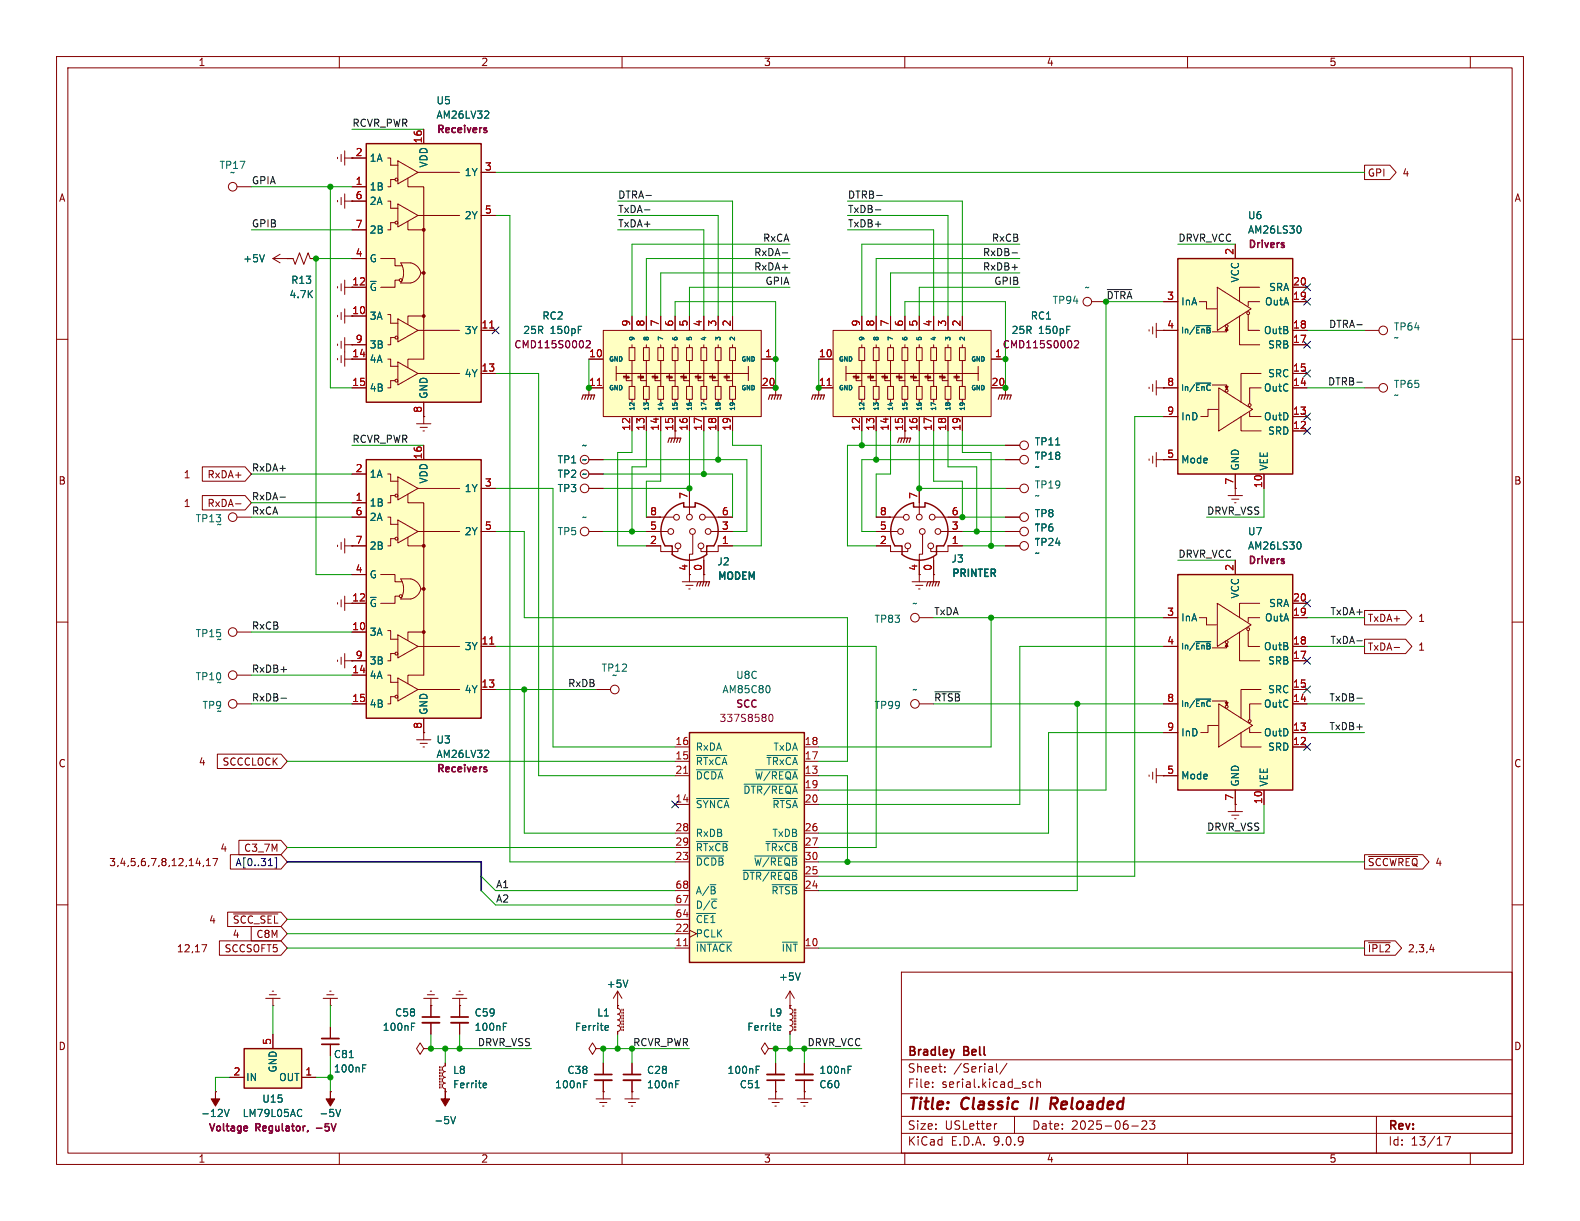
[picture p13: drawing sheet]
<svg xmlns="http://www.w3.org/2000/svg" width="279mm" height="216mm" viewBox="0 0 279 216" stroke-linecap="round" stroke-linejoin="round" font-family="sans-serif">
<defs><g id="words">
<g font-size="2.8" fill="#840000">
<text x="160.4" y="196.8">Title:</text>
<text x="170.1" y="196.8">Classic</text>
<text x="187.4" y="196.8">Reloaded</text>
</g>
<g font-size="2.1" fill="#840000">
<text x="160.4" y="189.9">Sheet:</text>
<text x="160.4" y="187.1">Bradley</text>
<text x="168.6" y="189.9">/Serial/</text>
<text x="170.5" y="187.1">Bell</text>
<text x="160.4" y="192.6">File:</text>
<text x="166.5" y="192.6">serial.kicad_sch</text>
<text x="160.4" y="202.8">KiCad</text>
<text x="160.4" y="200">Size:</text>
<text x="167.1" y="200">USLetter</text>
<text x="168.1" y="202.8">E.D.A.</text>
<text x="175.7" y="202.8">9.0.9</text>
<text x="182.4" y="200">Date:</text>
<text x="189.4" y="200">2025-06-23</text>
<text x="245.4" y="200.2">Rev:</text>
<text x="245.4" y="202.8">Id:</text>
<text x="249.5" y="202.8">13/17</text>
</g>
<g font-size="1.8" fill="#840000">
<text x="35" y="11.9">1</text>
<text x="85" y="11.9">2</text>
<text x="135" y="11.9">3</text>
<text x="185" y="11.9">4</text>
<text x="235" y="11.9">5</text>
<text x="10.3" y="35.9">A</text>
<text x="241.8" y="31.4">GPI</text>
<text x="247.9" y="31.4">4</text>
<text x="267.7" y="35.9">A</text>
<text x="62.2" y="50.5">12</text>
<text x="62.2" y="55.6">10</text>
<text x="62.2" y="63.2">14</text>
<text x="144.7" y="68.3">11</text>
<text x="159.8" y="76.3" transform="rotate(-90 159.8 76.3)">15</text>
<text x="10.3" y="85.9">B</text>
<text x="32.4" y="84.8">1</text>
<text x="32.4" y="89.9">1</text>
<text x="36.6" y="84.8">RxDA+</text>
<text x="36.6" y="89.9">RxDA-</text>
<text x="267.7" y="85.9">B</text>
<text x="121.7" y="101" transform="rotate(-90 121.7 101)">4</text>
<text x="162.3" y="101" transform="rotate(-90 162.3 101)">4</text>
<text x="62.2" y="106.4">12</text>
<text x="241.8" y="110.2">TxDA+</text>
<text x="250.7" y="110.2">1</text>
<text x="241.8" y="115.3">TxDA-</text>
<text x="250.7" y="115.3">1</text>
<text x="10.3" y="135.9">C</text>
<text x="35.1" y="135.6">4</text>
<text x="39.2" y="135.6">SCCCLOCK</text>
<text x="267.7" y="135.9">C</text>
<text x="19.2" y="153.4">3,4,5,6,7,8,12,14,17</text>
<text x="38.9" y="150.8">4</text>
<text x="43.1" y="150.8">C3_7M</text>
<text x="241.8" y="153.4">~{SCCWREQ} 4</text>
<text x="36.9" y="163.5">4</text>
<text x="41" y="166.1">4</text>
<text x="41.1" y="163.5">~{SCC_SEL}</text>
<text x="45.2" y="166.1">C8M</text>
<text x="31.2" y="168.6">12,17</text>
<text x="39.6" y="168.6">SCCSOFT5</text>
<text x="241.8" y="168.6">~{IPL2}</text>
<text x="248.9" y="168.6">2,3,4</text>
<text x="10.3" y="185.9">D</text>
<text x="267.7" y="185.9">D</text>
<text x="35" y="205.8">1</text>
<text x="85" y="205.8">2</text>
<text x="135" y="205.8">3</text>
<text x="185" y="205.8">4</text>
<text x="235" y="205.8">5</text>
</g>
<g font-size="1.8" fill="#0f0f0f">
<text x="62.2" y="22.5">RCVR_PWR</text>
<text x="44.4" y="32.7">GPIA</text>
<text x="109.2" y="35.2">DTRA-</text>
<text x="149.9" y="35.2">DTRB-</text>
<text x="44.4" y="40.3">GPIB</text>
<text x="109.2" y="40.3">TxDA+</text>
<text x="109.2" y="37.8">TxDA-</text>
<text x="149.9" y="40.3">TxDB+</text>
<text x="149.9" y="37.8">TxDB-</text>
<text x="133.3" y="45.4">RxDA-</text>
<text x="133.3" y="47.9">RxDA+</text>
<text x="134.8" y="42.8">RxCA</text>
<text x="173.7" y="45.4">RxDB-</text>
<text x="173.7" y="47.9">RxDB+</text>
<text x="175.3" y="42.8">RxCB</text>
<text x="208.3" y="42.8">DRVR_VCC</text>
<text x="135.3" y="50.5">GPIA</text>
<text x="175.7" y="50.5">GPIB</text>
<text x="234.9" y="58.1">DTRA-</text>
<text x="234.7" y="68.2">DTRB-</text>
<text x="44.4" y="83.5">RxDA+</text>
<text x="62.2" y="78.4">RCVR_PWR</text>
<text x="44.4" y="88.6">RxDA-</text>
<text x="44.4" y="91.1">RxCA</text>
<text x="213.4" y="91.1">DRVR_VSS</text>
<text x="208.3" y="98.7">DRVR_VCC</text>
<text x="44.4" y="111.4">RxCB</text>
<text x="165.1" y="108.9">TxDA</text>
<text x="235.2" y="108.9">TxDA+</text>
<text x="235.2" y="114">TxDA-</text>
<text x="44.4" y="119">RxDB+</text>
<text x="44.4" y="124.1">RxDB-</text>
<text x="100.4" y="121.6">RxDB</text>
<text x="165.1" y="124.1">~{RTSB}</text>
<text x="235" y="124.1">TxDB-</text>
<text x="235" y="129.2">TxDB+</text>
<text x="213.4" y="147">DRVR_VSS</text>
<text x="87.6" y="159.7">A2</text>
<text x="87.6" y="157.1">A1</text>
<text x="84.4" y="185.1">DRVR_VSS</text>
<text x="111.9" y="185.1">RCVR_PWR</text>
<text x="142.7" y="185.1">DRVR_VCC</text>
</g>
<g font-size="1.8" fill="#840084">
<text x="77.1" y="23.9">Receivers</text>
<text x="220.6" y="44.2">Drivers</text>
<text x="90.9" y="61.8">CMD115S0002</text>
<text x="177.2" y="61.8">CMD115S0002</text>
<text x="220.6" y="100.1">Drivers</text>
<text x="130" y="125.5">SCC</text>
<text x="127.1" y="127.9">337S8580</text>
<text x="77.1" y="136.9">Receivers</text>
<text x="36.7" y="200.4">Voltage</text>
<text x="45.2" y="200.4">Regulator,</text>
<text x="56.4" y="200.4">-5V</text>
</g>
<g font-size="1.8" fill="#006464">
<text x="77.1" y="21.2">AM26LV32</text>
<text x="77.1" y="18.6">U5</text>
<text x="65.3" y="28.8">1A</text>
<text x="75.8" y="29.7" transform="rotate(-90 75.8 29.7)">VDD</text>
<text x="38.7" y="30.1">TP17</text>
<text x="40.6" y="31.3">~</text>
<text x="65.3" y="33.9">1B</text>
<text x="82.1" y="31.3">1Y</text>
<text x="65.3" y="36.4">2A</text>
<text x="65.3" y="41.5">2B</text>
<text x="82.1" y="39">2Y</text>
<text x="220.6" y="39">U6</text>
<text x="220.6" y="41.5">AM26LS30</text>
<text x="42.9" y="46.6">+5V</text>
<text x="65.3" y="46.6">G</text>
<text x="51.1" y="52.9">4.7K</text>
<text x="51.4" y="50.4">R13</text>
<text x="65.3" y="51.7">~{G}</text>
<text x="186" y="53.9">TP94</text>
<text x="191.7" y="51.7">~</text>
<text x="219.3" y="50.1" transform="rotate(-90 219.3 50.1)">VCC</text>
<text x="224.3" y="51.7">SRA</text>
<text x="65.3" y="56.7">3A</text>
<text x="82.1" y="59.3">3Y</text>
<text x="92.4" y="59.3">25R</text>
<text x="95.8" y="56.7">RC2</text>
<text x="97.3" y="59.3">150pF</text>
<text x="178.8" y="59.3">25R</text>
<text x="182.2" y="56.7">RC1</text>
<text x="183.6" y="59.3">150pF</text>
<text x="208.8" y="54.2">InA</text>
<text x="223.4" y="59.3">OutB</text>
<text x="223.6" y="54.2">OutA</text>
<text x="246.4" y="58.6">TP64</text>
<text x="65.3" y="61.8">3B</text>
<text x="65.3" y="64.4">4A</text>
<text x="224.1" y="61.8">SRB</text>
<text x="246.4" y="60.6">~</text>
<text x="65.3" y="69.4">4B</text>
<text x="75.8" y="70.6" transform="rotate(-90 75.8 70.6)">GND</text>
<text x="82.1" y="66.9">4Y</text>
<text x="223.4" y="69.4">OutC</text>
<text x="224.1" y="66.9">SRC</text>
<text x="246.4" y="70.7">~</text>
<text x="246.4" y="68.8">TP65</text>
<text x="208.8" y="74.5">InD</text>
<text x="223.4" y="74.5">OutD</text>
<text x="224.1" y="77.1">SRD</text>
<text x="98.5" y="82.1">TP1 ~</text>
<text x="102.8" y="79.6">~</text>
<text x="182.9" y="83.4">~</text>
<text x="182.9" y="80.9">~</text>
<text x="182.9" y="81.5">TP18</text>
<text x="182.9" y="79">TP11</text>
<text x="208.8" y="82.1">Mode</text>
<text x="219.3" y="83.3" transform="rotate(-90 219.3 83.3)">GND</text>
<text x="224.4" y="83.3" transform="rotate(-90 224.4 83.3)">VEE</text>
<text x="65.3" y="84.7">1A</text>
<text x="65.3" y="89.8">1B</text>
<text x="75.8" y="85.6" transform="rotate(-90 75.8 85.6)">VDD</text>
<text x="82.1" y="87.2">1Y</text>
<text x="98.5" y="84.7">TP2 ~</text>
<text x="98.5" y="87.2">TP3</text>
<text x="182.9" y="88.5">~</text>
<text x="182.9" y="86.6">TP19</text>
<text x="34.5" y="92.6">TP13</text>
<text x="38.2" y="93.6">~</text>
<text x="65.3" y="92.3">2A</text>
<text x="82.1" y="94.8">2Y</text>
<text x="98.5" y="94.8">TP5</text>
<text x="102.8" y="92.3">~</text>
<text x="182.9" y="91.7">TP8</text>
<text x="182.9" y="93.6">~</text>
<text x="182.9" y="94.2">TP6</text>
<text x="220.6" y="94.8">U7</text>
<text x="65.3" y="97.4">2B</text>
<text x="126.8" y="100.2">J2</text>
<text x="168.2" y="99.7">J3</text>
<text x="182.9" y="96.1">~</text>
<text x="182.9" y="98.7">~</text>
<text x="182.9" y="96.7">TP24</text>
<text x="220.6" y="97.4">AM26LS30</text>
<text x="65.3" y="102.5">G</text>
<text x="65.3" y="107.5">~{G}</text>
<text x="126.7" y="102.9">MODEM</text>
<text x="161.2" y="107.5">~</text>
<text x="168.1" y="102.4">PRINTER</text>
<text x="219.3" y="105.9" transform="rotate(-90 219.3 105.9)">VCC</text>
<text x="224.3" y="107.5">SRA</text>
<text x="34.5" y="112.9">TP15</text>
<text x="38.2" y="113.9">~</text>
<text x="65.3" y="112.6">3A</text>
<text x="154.5" y="110.3">TP83</text>
<text x="208.8" y="110.1">InA</text>
<text x="223.6" y="110.1">OutA</text>
<text x="65.3" y="117.7">3B</text>
<text x="82.1" y="115.2">3Y</text>
<text x="106.3" y="119">TP12</text>
<text x="223.4" y="115.2">OutB</text>
<text x="224.1" y="117.7">SRB</text>
<text x="34.5" y="120.5">TP10</text>
<text x="35.7" y="125.6">TP9</text>
<text x="38.2" y="121.5">~</text>
<text x="65.3" y="120.2">4A</text>
<text x="65.3" y="125.3">4B</text>
<text x="82.1" y="122.8">4Y</text>
<text x="108.2" y="120.2">~</text>
<text x="127.7" y="122.8">AM85C80</text>
<text x="130.1" y="120.2">U8C</text>
<text x="154.5" y="125.6">TP99</text>
<text x="161.2" y="122.8">~</text>
<text x="223.4" y="125.3">OutC</text>
<text x="224.1" y="122.8">SRC</text>
<text x="38.2" y="126.6">~</text>
<text x="75.8" y="126.5" transform="rotate(-90 75.8 126.5)">GND</text>
<text x="77.1" y="131.7">U3</text>
<text x="208.8" y="130.4">InD</text>
<text x="223.4" y="130.4">OutD</text>
<text x="77.1" y="134.2">AM26LV32</text>
<text x="122.9" y="132.9">RxDA</text>
<text x="122.9" y="135.5">~{RTxCA}</text>
<text x="135.4" y="135.5">~{TRxCA}</text>
<text x="136.7" y="132.9">TxDA</text>
<text x="224.1" y="132.9">SRD</text>
<text x="122.9" y="138">~{DCDA}</text>
<text x="122.9" y="143.1">~{SYNCA}</text>
<text x="131.3" y="140.6">~{DTR/REQA}</text>
<text x="133.4" y="138">~{W/REQA}</text>
<text x="136.5" y="143.1">~{RTSA}</text>
<text x="208.8" y="138">Mode</text>
<text x="219.3" y="139.2" transform="rotate(-90 219.3 139.2)">GND</text>
<text x="224.4" y="139.2" transform="rotate(-90 224.4 139.2)">VEE</text>
<text x="122.9" y="148.2">RxDB</text>
<text x="136.5" y="148.2">TxDB</text>
<text x="122.9" y="150.7">~{RTxCB}</text>
<text x="122.9" y="153.3">~{DCDB}</text>
<text x="131.2" y="155.8">~{DTR/REQB}</text>
<text x="133.2" y="153.3">~{W/REQB}</text>
<text x="135.2" y="150.7">~{TRxCB}</text>
<text x="122.9" y="158.3">A/~{B}</text>
<text x="122.9" y="160.9">D/~{C}</text>
<text x="136.3" y="158.3">~{RTSB}</text>
<text x="122.9" y="163.4">~{CE1}</text>
<text x="122.9" y="166">PCLK</text>
<text x="122.9" y="168.5">~{INTACK}</text>
<text x="137.7" y="173.6">+5V</text>
<text x="138.1" y="168.5">~{INT}</text>
<text x="69.8" y="179.9">C58</text>
<text x="83.8" y="179.9">C59</text>
<text x="105.5" y="179.9">L1</text>
<text x="107.2" y="174.9">+5V</text>
<text x="136" y="179.9">L9</text>
<text x="67.6" y="182.5">100nF</text>
<text x="83.8" y="182.5">100nF</text>
<text x="101.6" y="182.5">Ferrite</text>
<text x="132" y="182.5">Ferrite</text>
<text x="43.4" y="191.4">IN</text>
<text x="49.1" y="189.7" transform="rotate(-90 49.1 189.7)">GND</text>
<text x="49.3" y="191.4">OUT</text>
<text x="58.9" y="189.8">100nF</text>
<text x="58.9" y="187.3">C81</text>
<text x="80" y="190.1">L8</text>
<text x="100.2" y="190.1">C38</text>
<text x="114.3" y="190.1">C28</text>
<text x="128.5" y="190.1">100nF</text>
<text x="144.8" y="190.1">100nF</text>
<text x="35.5" y="197.7">-12V</text>
<text x="42.8" y="197.7">LM79L05AC</text>
<text x="46.3" y="195.2">U15</text>
<text x="56.4" y="197.7">-5V</text>
<text x="80" y="192.6">Ferrite</text>
<text x="98.1" y="192.6">100nF</text>
<text x="114.3" y="192.6">100nF</text>
<text x="130.7" y="192.6">C51</text>
<text x="144.8" y="192.6">C60</text>
<text x="76.7" y="199">-5V</text>
</g>
<g font-size="1.8" fill="#a90000">
<text x="62.8" y="27.7">2</text>
<text x="74.7" y="25.4" transform="rotate(-90 74.7 25.4)">16</text>
<text x="62.8" y="32.8">1</text>
<text x="62.8" y="35.3">6</text>
<text x="85.7" y="30.2">3</text>
<text x="62.8" y="40.4">7</text>
<text x="85.7" y="37.8">5</text>
<text x="62.8" y="45.5">4</text>
<text x="218.2" y="45.2" transform="rotate(-90 218.2 45.2)">2</text>
<text x="206.3" y="53.1">3</text>
<text x="228.6" y="50.5">20</text>
<text x="228.6" y="53.1">19</text>
<text x="85" y="58.2">11</text>
<text x="111.5" y="57.8" transform="rotate(-90 111.5 57.8)">9</text>
<text x="114" y="57.8" transform="rotate(-90 114 57.8)">8</text>
<text x="116.6" y="57.8" transform="rotate(-90 116.6 57.8)">7</text>
<text x="119.1" y="57.8" transform="rotate(-90 119.1 57.8)">6</text>
<text x="121.7" y="57.8" transform="rotate(-90 121.7 57.8)">5</text>
<text x="124.2" y="57.8" transform="rotate(-90 124.2 57.8)">4</text>
<text x="126.7" y="57.8" transform="rotate(-90 126.7 57.8)">3</text>
<text x="129.3" y="57.8" transform="rotate(-90 129.3 57.8)">2</text>
<text x="152.1" y="57.8" transform="rotate(-90 152.1 57.8)">9</text>
<text x="154.7" y="57.8" transform="rotate(-90 154.7 57.8)">8</text>
<text x="157.2" y="57.8" transform="rotate(-90 157.2 57.8)">7</text>
<text x="159.8" y="57.8" transform="rotate(-90 159.8 57.8)">6</text>
<text x="162.3" y="57.8" transform="rotate(-90 162.3 57.8)">5</text>
<text x="164.8" y="57.8" transform="rotate(-90 164.8 57.8)">4</text>
<text x="167.4" y="57.8" transform="rotate(-90 167.4 57.8)">3</text>
<text x="169.9" y="57.8" transform="rotate(-90 169.9 57.8)">2</text>
<text x="206.3" y="58.2">4</text>
<text x="228.6" y="58.2">18</text>
<text x="62.8" y="60.7">9</text>
<text x="85" y="65.8">13</text>
<text x="104.1" y="63.2">10</text>
<text x="135.2" y="63.2">1</text>
<text x="144.7" y="63.2">10</text>
<text x="175.8" y="63.2">1</text>
<text x="228.6" y="60.7">17</text>
<text x="228.6" y="65.8">15</text>
<text x="62.2" y="68.3">15</text>
<text x="104.1" y="68.3">11</text>
<text x="134.6" y="68.3">20</text>
<text x="175.2" y="68.3">20</text>
<text x="206.3" y="68.3">8</text>
<text x="228.6" y="68.3">14</text>
<text x="74.7" y="73.1" transform="rotate(-90 74.7 73.1)">8</text>
<text x="111.5" y="76.3" transform="rotate(-90 111.5 76.3)">12</text>
<text x="114" y="76.3" transform="rotate(-90 114 76.3)">13</text>
<text x="116.6" y="76.3" transform="rotate(-90 116.6 76.3)">14</text>
<text x="119.1" y="76.3" transform="rotate(-90 119.1 76.3)">15</text>
<text x="121.7" y="76.3" transform="rotate(-90 121.7 76.3)">16</text>
<text x="124.2" y="76.3" transform="rotate(-90 124.2 76.3)">17</text>
<text x="126.7" y="76.3" transform="rotate(-90 126.7 76.3)">18</text>
<text x="129.3" y="76.3" transform="rotate(-90 129.3 76.3)">19</text>
<text x="152.1" y="76.3" transform="rotate(-90 152.1 76.3)">12</text>
<text x="154.7" y="76.3" transform="rotate(-90 154.7 76.3)">13</text>
<text x="157.2" y="76.3" transform="rotate(-90 157.2 76.3)">14</text>
<text x="162.3" y="76.3" transform="rotate(-90 162.3 76.3)">16</text>
<text x="164.8" y="76.3" transform="rotate(-90 164.8 76.3)">17</text>
<text x="167.4" y="76.3" transform="rotate(-90 167.4 76.3)">18</text>
<text x="169.9" y="76.3" transform="rotate(-90 169.9 76.3)">19</text>
<text x="206.3" y="73.4">9</text>
<text x="228.6" y="73.4">13</text>
<text x="228.6" y="75.9">12</text>
<text x="62.8" y="83.6">2</text>
<text x="74.7" y="81.3" transform="rotate(-90 74.7 81.3)">16</text>
<text x="206.3" y="81">5</text>
<text x="62.8" y="88.6">1</text>
<text x="85.7" y="86.1">3</text>
<text x="121.7" y="88.3" transform="rotate(-90 121.7 88.3)">7</text>
<text x="162.3" y="88.3" transform="rotate(-90 162.3 88.3)">7</text>
<text x="218.2" y="85.8" transform="rotate(-90 218.2 85.8)">7</text>
<text x="223.3" y="86.4" transform="rotate(-90 223.3 86.4)">10</text>
<text x="62.8" y="91.2">6</text>
<text x="85.7" y="93.7">5</text>
<text x="114.9" y="91.2">8</text>
<text x="114.9" y="93.7">5</text>
<text x="127.6" y="91.2">6</text>
<text x="127.6" y="93.7">3</text>
<text x="155.5" y="91.2">8</text>
<text x="155.5" y="93.7">5</text>
<text x="168.2" y="91.2">6</text>
<text x="168.2" y="93.7">3</text>
<text x="62.8" y="96.3">7</text>
<text x="62.8" y="101.3">4</text>
<text x="114.9" y="96.3">2</text>
<text x="124.2" y="101" transform="rotate(-90 124.2 101)">0</text>
<text x="127.6" y="96.3">1</text>
<text x="155.5" y="96.3">2</text>
<text x="164.8" y="101" transform="rotate(-90 164.8 101)">0</text>
<text x="168.2" y="96.3">1</text>
<text x="218.2" y="101" transform="rotate(-90 218.2 101)">2</text>
<text x="228.6" y="106.4">20</text>
<text x="62.2" y="111.5">10</text>
<text x="206.3" y="109">3</text>
<text x="228.6" y="109">19</text>
<text x="62.2" y="119.1">14</text>
<text x="62.8" y="116.6">9</text>
<text x="85" y="114">11</text>
<text x="206.3" y="114">4</text>
<text x="228.6" y="114">18</text>
<text x="228.6" y="116.6">17</text>
<text x="62.2" y="124.2">15</text>
<text x="85" y="121.7">13</text>
<text x="206.3" y="124.2">8</text>
<text x="228.6" y="121.7">15</text>
<text x="228.6" y="124.2">14</text>
<text x="74.7" y="129" transform="rotate(-90 74.7 129)">8</text>
<text x="119.3" y="131.8">16</text>
<text x="142.2" y="131.8">18</text>
<text x="206.3" y="129.3">9</text>
<text x="228.6" y="129.3">13</text>
<text x="228.6" y="131.8">12</text>
<text x="119.3" y="134.4">15</text>
<text x="119.3" y="136.9">21</text>
<text x="142.2" y="134.4">17</text>
<text x="142.2" y="136.9">13</text>
<text x="206.3" y="136.9">5</text>
<text x="119.3" y="142">14</text>
<text x="142.2" y="139.4">19</text>
<text x="142.2" y="142">20</text>
<text x="218.2" y="141.7" transform="rotate(-90 218.2 141.7)">7</text>
<text x="223.3" y="142.3" transform="rotate(-90 223.3 142.3)">10</text>
<text x="119.3" y="147.1">28</text>
<text x="119.3" y="149.6">29</text>
<text x="142.2" y="147.1">26</text>
<text x="142.2" y="149.6">27</text>
<text x="119.3" y="152.1">23</text>
<text x="142.2" y="152.1">30</text>
<text x="142.2" y="154.7">25</text>
<text x="119.3" y="157.2">68</text>
<text x="119.3" y="159.8">67</text>
<text x="142.2" y="157.2">24</text>
<text x="119.3" y="162.3">64</text>
<text x="119.3" y="164.8">22</text>
<text x="119.3" y="167.4">11</text>
<text x="142.2" y="167.4">10</text>
<text x="48" y="184.9" transform="rotate(-90 48 184.9)">5</text>
<text x="41.2" y="190.2">2</text>
<text x="53.9" y="190.2">1</text>
</g>
<text font-size="1.8" fill="#009600" x="195.6" y="53">~{DTRA}</text>
<text font-size="1.8" fill="#000084" x="41.5" y="153.4">A[0..31]</text>
<g font-size="1.4" fill="#006464">
<text x="208.8" y="59.2">In/~{EnB}</text>
<text x="208.8" y="69.3">In/~{EnC}</text>
<text x="208.8" y="115">In/~{EnB}</text>
<text x="208.8" y="125.2">In/~{EnC}</text>
</g>
<g font-size="1.1" fill="#006464">
<text x="107.6" y="64.1">GND</text>
<text x="112.4" y="60.4" transform="rotate(-90 112.4 60.4)">9</text>
<text x="114.9" y="60.4" transform="rotate(-90 114.9 60.4)">8</text>
<text x="117.5" y="60.4" transform="rotate(-90 117.5 60.4)">7</text>
<text x="120" y="60.4" transform="rotate(-90 120 60.4)">6</text>
<text x="122.5" y="60.4" transform="rotate(-90 122.5 60.4)">5</text>
<text x="125.1" y="60.4" transform="rotate(-90 125.1 60.4)">4</text>
<text x="127.6" y="60.4" transform="rotate(-90 127.6 60.4)">3</text>
<text x="130.2" y="60.4" transform="rotate(-90 130.2 60.4)">2</text>
<text x="131" y="64.1">GND</text>
<text x="148.3" y="64.1">GND</text>
<text x="153" y="60.4" transform="rotate(-90 153 60.4)">9</text>
<text x="155.6" y="60.4" transform="rotate(-90 155.6 60.4)">8</text>
<text x="158.1" y="60.4" transform="rotate(-90 158.1 60.4)">7</text>
<text x="160.6" y="60.4" transform="rotate(-90 160.6 60.4)">6</text>
<text x="163.2" y="60.4" transform="rotate(-90 163.2 60.4)">5</text>
<text x="165.7" y="60.4" transform="rotate(-90 165.7 60.4)">4</text>
<text x="168.3" y="60.4" transform="rotate(-90 168.3 60.4)">3</text>
<text x="170.8" y="60.4" transform="rotate(-90 170.8 60.4)">2</text>
<text x="171.6" y="64.1">GND</text>
<text x="107.6" y="69.2">GND</text>
<text x="131" y="69.2">GND</text>
<text x="148.3" y="69.2">GND</text>
<text x="171.6" y="69.2">GND</text>
<text x="112.4" y="72.7" transform="rotate(-90 112.4 72.7)">12</text>
<text x="114.9" y="72.7" transform="rotate(-90 114.9 72.7)">13</text>
<text x="117.5" y="72.7" transform="rotate(-90 117.5 72.7)">14</text>
<text x="120" y="72.7" transform="rotate(-90 120 72.7)">15</text>
<text x="122.5" y="72.7" transform="rotate(-90 122.5 72.7)">16</text>
<text x="125.1" y="72.7" transform="rotate(-90 125.1 72.7)">17</text>
<text x="127.6" y="72.7" transform="rotate(-90 127.6 72.7)">18</text>
<text x="130.2" y="72.7" transform="rotate(-90 130.2 72.7)">19</text>
<text x="153" y="72.7" transform="rotate(-90 153 72.7)">12</text>
<text x="155.6" y="72.7" transform="rotate(-90 155.6 72.7)">13</text>
<text x="158.1" y="72.7" transform="rotate(-90 158.1 72.7)">14</text>
<text x="160.6" y="72.7" transform="rotate(-90 160.6 72.7)">15</text>
<text x="163.2" y="72.7" transform="rotate(-90 163.2 72.7)">16</text>
<text x="165.7" y="72.7" transform="rotate(-90 165.7 72.7)">17</text>
<text x="168.3" y="72.7" transform="rotate(-90 168.3 72.7)">18</text>
<text x="170.8" y="72.7" transform="rotate(-90 170.8 72.7)">19</text>
</g>
</g></defs>
<g fill="none" stroke="#840000" stroke-width=".18">
<path d="M10 10h259.4v195.9h-259.4zM12 12h255.4v191.9h-255.4zM60 10v2M110 10v2M160 10v2M210 10v2M260 10v2M193 53.3h2.6M10 60h2M119.4 76.2v1.3M160 76.2v1.3M267.4 60h2"/>
<path d="M10 110h2M59.7 106.6v.2M60.3 106v1.3M61 106.7h1.2M61 105.4v2.6M267.4 110h2M10 160h2M74.9 176.5h2.6M75.6 175.9h1.2M76.1 175.3h.2M76.2 177.8h.1M76.2 176.5v3.3"/>
<path d="M80 176.5h2.5M80.6 175.9h1.3M81.2 175.3h.2M81.3 177.8h.1M81.3 176.5v1.3M139.7 177.8v.5l.4 .2 .1 .3-.1 .4-.4 .1 .4 .2 .1 .3-.1 .4-.4 .1 .4 .3 .1 .4-.2 .3h-.3l.4 .2 .1 .4-.1 .3-.4 .2v.5M140.5 178.4v.3M140.5 178.9v.3M140.5 179.5v.2M140.5 180v.2M140.7 178.4v.3M140.7 178.9v.3"/>
<path d="M140.7 179.5v.2M140.7 180v.2M159.4 171.9h108v32h-108zM267.4 160h2M74.9 185.4l-.6-1-.6 1 .6 1 .6-1h1.3M76.2 185.4h.1M76.2 180.8v2.1M106.7 188v2M106.7 191v2M140.5 180.5v.2M140.5 181v.2M140.5 181.5v.2"/>
<path d="M140.5 182v.2M140.7 180.5v.2M140.7 181v.2M140.7 181.5v.2M140.7 182v.2M159.4 197.4h108M159.4 193.4h108M159.4 187.4h108M164.9 192.1v.2M164.9 191.4v.1M167.1 189.4v.2M167.1 188.7v.1"/>
<path d="M176.2 188.1v1.3l.2 .2M176.3 198.7l-.3 .1M178.1 188l-1.3 1.9M179.4 197.4v3M182.7 191.4l-.4-.1-.3 .3v.4l.1 .2h.6M183.4 191.4l.2-.1 .3 .1 .1 .9M183.4 190.8v1.5M200.1 199.1h1.2M201.9 198.3l.6-.1 .2 .1 .1 .3-.9 1.1h.9M203.3 198.2h.9l-.5 .6 .4 .1v.6l-.2 .2h-.4l-.2-.2M243.4 197.4v6.5M60 203.9v2"/>
<path d="M110 203.9v2M159.4 200.4h108M160 203.9v2M210 203.9v2M255.5 201h1l-.6 1.5M260 203.9v2"/>
<circle cx="192.3" cy="53.3" r=".76"/>
</g>
<path d="M182.5 194.1l-.2 2M183.5 194.1l-.3 2M186.3 195.2l.5 .9M186.7 194.1h-.8l-.2 2M186.8 195.1l-1 .1" fill="none" stroke="#840000" stroke-width=".4"/>
<path d="M118.1 78.2l.3-.7h2l-.3 .7M118.9 77.5l-.3 .7M119.4 77.5l-.3 .7M119.9 77.5l-.3 .7M158.7 78.2l.3-.7h2l-.2 .7M159.5 77.5l-.2 .7M160 77.5l-.2 .7M160.5 77.5l-.2 .7" fill="none" stroke="#840000" stroke-width=".2"/>
<path d="M74.7 179.8h3M105.2 190h3" fill="none" stroke="#840000" stroke-width=".3"/>
<path d="M74.7 180.8h3M105.2 191h3" fill="none" stroke="#840000" stroke-width=".33"/>
<path d="M72.8 181.5h.4M72.8 180.9h.6M103.2 191.7h.5M103.2 191.1h.6M137.7 181.3l.3 .1 .1 .2-.6 .2M138 182.1l-.3 .1" fill="none" stroke="#006464" stroke-width=".18"/>
<path d="M121.9 129.5h20.3v40.7h-20.3z" fill="#ffffc2"/>
<path d="M121.9 129.5h20.3v40.7h-20.3z" fill="none" stroke="#840000" stroke-width=".25"/>
<g fill="none" stroke="#840000" stroke-width=".18">
<path d="M120.6 102.9h2.6M121.3 103.5h1.3M121.8 104.1h.2M121.9 101.6v1.3M124.5 101.6h.1M124.5 101.6v1.3M119.4 132.1h2.5M119.4 134.6h2.5M119.4 137.2h2.5M142.2 132.1h2.6M142.2 134.6h2.6M142.2 137.2h2.6"/>
<path d="M142.2 139.7h2.6M119.4 142.2h2.5M119.4 147.3h2.5M119.4 149.9h2.5M119.4 152.4h2.5M119.4 157.5h2.5M142.2 142.2h2.6M142.2 147.3h2.6M142.2 149.9h2.6M142.2 152.4h2.6M142.2 157.5h2.6M142.2 154.9h2.6"/>
<path d="M119.4 160h2.5M119.4 162.6h2.5M119.4 165.1h2.5M119.4 167.6h2.5M121.9 164.5l1.3 .6-1.3 .6M142.2 167.6h2.6M110.5 194.3h2.5M111.1 194.9h1.3M111.6 195.6h.3M111.8 193h.1M111.8 188v2M111.8 191v3.3"/>
</g>
<g fill="none" stroke="#006464" stroke-width=".18">
<path d="M123.2 133.6h5.3M123.2 136.1h4.6M131.6 138.7h9.4M133.6 136.1h7.4M135.6 133.6h5.4M136 121.4l.2 .3-.2 .7M123.2 141.2h5.7M123.2 148.8h5.5M123.2 151.4h4.8M131.4 153.9h9.6M133.4 151.4h7.6M135.4 148.8h5.6"/>
<path d="M136.5 156.4h4.5M136.7 141.2h4.3M123.2 161.5h3.3M123.2 166.6h6.2M138.3 166.6h2.7M119.5 191.7h.4M119.5 191.1h.6"/>
</g>
<path d="M120.9 136.7h.7M120.9 167.2h.7" fill="none" stroke="#a90000" stroke-width=".18"/>
<path d="M136.1 126.4l.2-.1a.68 .68 0 0 1 .4 .6 .68 .68 0 0 1-.4 .7 .84 .84 0 0 1-.2-1.2z" fill="none" stroke="#840084" stroke-width=".18"/>
<path d="M123.2 103.6l.2-.7h2.1l-.3 .7M124 102.9l-.3 .7M124.5 102.9l-.3 .7M125 102.9l-.3 .7" fill="none" stroke="#840000" stroke-width=".2"/>
<path d="M110.2 190h3.1" fill="none" stroke="#840000" stroke-width=".3"/>
<path d="M110.2 191h3.1" fill="none" stroke="#840000" stroke-width=".33"/>
<path d="M106.7 58.4h27.9v15.3h-27.9z" fill="#ffffc2"/>
<g fill="none" stroke="#840000" stroke-width=".18">
<path d="M59.7 27.8v.3M59.7 35.4v.3M60.3 27.3v1.3M60.3 34.9v1.3M61 27.9h1.2M61 26.7v2.5M61 34.3v2.5M61 35.6h1.2M62.2 35.6h.1M106.7 58.4h27.9v15.3h-27.9zM111.8 55.9v2.5M114.3 55.9v2.5"/>
<path d="M116.8 55.9v2.5M119.4 55.9v2.5M121.9 55.9v2.5M124.5 55.9v2.5M127 55.9v2.5M129.5 55.9v2.5M104.1 68.6h2.5M104.1 63.5h2.5M109 66h23.3h-.2M109 64.8v2.5M110.2 66.8h1.1h-.6v.5h1.1M110.7 66v.5h-.5h1.1"/>
<path d="M111.3 68.3h1v2.3h-1zM111.3 61.5h1v2.3h-1zM111.8 61v.5M111.8 63.8v4.5M111.8 70.6v.5M111.8 73.7v2.5M112.8 66.8h1h-.5v.5h1M113.3 66v.5h.5h-1M113.8 68.3h1v2.3h-1zM113.8 61.5h1v2.3h-1zM114.3 61v.5M114.3 63.8v4.5"/>
<path d="M114.3 70.6v.5M114.3 73.7v2.5M115.3 66.8h1h-.5v.5h1M115.8 66v.5h-.5h1M116.3 68.3h1v2.3h-1zM116.3 61.5h1v2.3h-1zM116.8 61v.5M116.8 63.8v4.5M116.8 70.6v.5M116.8 73.7v2.5M117.9 66.8h1h-.5v.5h1M118.4 66v.5h-.5h1"/>
<path d="M118.9 68.3h1v2.3h-1zM118.9 61.5h1v2.3h-1zM119.4 61v.5M119.4 63.8v4.5M119.4 70.6v.5M119.4 73.7v2.5M120.4 66.8h1h-.5v.5h1M120.9 66v.5h-.5h1M121.4 68.3h1v2.3h-1zM121.4 61.5h1v2.3h-1zM121.9 61v.5M121.9 63.8v4.5"/>
<path d="M121.9 70.6v.5M121.9 73.7v2.5M122.9 66.8h1.1h-.6v.5h1.1M123.4 66v.5h-.5h1.1M124 68.3h1v2.3h-1zM124 61.5h1v2.3h-1zM124.5 61v.5M124.5 63.8v4.5M124.5 70.6v.5M124.5 73.7v2.5M125.5 66.8h1h-.5v.5h1M126 66v.5h-.5h1"/>
<path d="M126.5 68.3h1v2.3h-1zM126.5 61.5h1v2.3h-1zM127 61v.5M127 63.8v4.5M127 70.6v.5M127 73.7v2.5M128 66.5h1M128 66.8h1M128.5 66.8v.5h1M128.5 66v.5M129 68.3h1v2.3h-1zM129 61.5h1v2.3h-1z"/>
<path d="M129.5 61v.5M129.5 63.8v4.5M129.5 70.6v.5M129.5 73.7v2.5M132.3 64.8v2.5M134.7 68.6h2.5M134.7 63.5h2.5M114.3 96.5h2.5v1h3.1v-.5M114.3 94h3.8M114.3 91.4h4.8M121.9 86.4v4.5M121.9 99.1v2.5"/>
<path d="M122.5 94.5v3.5h-.6v1.2M124.5 98.4v3.2M124.7 91.4h4.8M125.7 94h3.8M129.5 96.5h-2.5v1h-3v-.5M177.8 81.3h2.5M161.3 102.9h2.5M161.9 103.5h1.3M162.4 104.1h.3M162.6 109.2h2.5M162.6 101.6v1.3M165.1 101.6h.1"/>
<path d="M165.1 101.6v1.3M162.6 124.5h2.5M109.2 175.3v3l.4 .2 .1 .3-.1 .4-.4 .1 .4 .2 .1 .3-.1 .4-.4 .1 .4 .3 .1 .4-.2 .3h-.3l.4 .2 .1 .4-.1 .3-.4 .2v.5M109.2 177.8h.1M109.2 175.3l-.7 1.2M109.2 175.3l.8 1.2M110 178.4v.3M110 178.9v.3M110 179.5v.2M110 180v.2M110.2 178.4v.3M110.2 178.9v.3"/>
<path d="M110.2 179.5v.2M110.2 180v.2M110 180.5v.2M110 181v.2M110 181.5v.2M110 182v.2M110.2 180.5v.2M110.2 181v.2M110.2 181.5v.2M110.2 182v.2M135.9 185.4l-.6-1-.7 1 .7 1 .6-1h1.3M135.9 194.3h2.5"/>
<path d="M136.5 194.9h1.3M137 195.6h.3M137.2 193h.1M137.2 185.4h.1M137.2 188v2M137.2 191v3.3M141 194.3h2.5M141.6 194.9h1.3M142.1 195.6h.3M142.2 193h.1M142.2 188v2M142.2 191v3.3"/>
<circle cx="118.6" cy="94" r=".51"/>
<circle cx="119.6" cy="91.5" r=".51"/>
<circle cx="119.9" cy="96.5" r=".51"/>
<circle cx="121.9" cy="91.4" r=".51"/>
<circle cx="122.5" cy="94" r=".51"/>
<circle cx="124" cy="96.5" r=".51"/>
<circle cx="124.2" cy="91.4" r=".51"/>
<circle cx="125.2" cy="94" r=".51"/>
<circle cx="181.1" cy="81.3" r=".76"/>
<circle cx="161.8" cy="109.2" r=".76"/>
<circle cx="161.8" cy="124.5" r=".76"/>
</g>
<path d="M105.6 68.2h.8" fill="none" stroke="#a90000" stroke-width=".18"/>
<path d="M103.7 60.4l.4-.2 .3 .4-.8 .9h.8" fill="none" stroke="#840084" stroke-width=".18"/>
<path d="M118.2 90.4l1.4-1.1 1.3-.4v.8h2v-.8a5.1 5.1 0 0 1 3.3 7.6h-1.2v1.5a5.1 5.1 0 0 1-6.1 0v-1.5h-1.3a5.1 5.1 0 0 1 .6-6.1z" fill="none" stroke="#840000" stroke-width=".25"/>
<path d="M163.8 103.6l.3-.7h2l-.2 .7M164.6 102.9l-.3 .7M165.1 102.9l-.3 .7M165.6 102.9l-.2 .7" fill="none" stroke="#840000" stroke-width=".2"/>
<path d="M135.6 191h3.1M140.7 191h3.1" fill="none" stroke="#840000" stroke-width=".3"/>
<path d="M135.6 190h3.1M140.7 190h3.1" fill="none" stroke="#840000" stroke-width=".33"/>
<path d="M111 173.3l-.4 1.3M107.2 181.3l.3 .1 .1 .2-.6 .2M107.5 182.1l-.3 .1M133.5 192.3h.8M133.7 189.1h.4M133.7 188.5h.6M150 189.1h.4M150 188.5h.6" fill="none" stroke="#006464" stroke-width=".18"/>
<path d="M64.8 25.4h20.3v45.7h-20.3z" fill="#ffffc2"/>
<path d="M64.8 25.4h20.3v45.7h-20.3zM158.9 90.4l1.4-1.1 1.2-.4v.8h2.1v-.8a5.1 5.1 0 0 1 3.3 7.6h-1.3v1.5a5.1 5.1 0 0 1-6.1 0v-1.5h-1.3a5.1 5.1 0 0 1 .7-6.1z" fill="none" stroke="#840000" stroke-width=".25"/>
<g fill="none" stroke="#840000" stroke-width=".18">
<path d="M41.9 33h2.5M62.2 27.9h2.6M62.2 33h2.6M62.2 35.6h2.6M68.6 27.9h.5v1.3h1.3M68.6 35.6h.5v1.2h1.3M69.8 31.8h-.7v1.2h-.5M69.8 39.4h-.7v1.2h-.5M70.4 28.4l3.5 2.1-3.5 2zM70.4 36.1l3.5 2-3.5 2zM72.1 39.1v1.5h2.8M72.1 31.5v1.5h2.8v7.6"/>
<path d="M73.9 30.5h7.4M73.9 38.1h7.4M74.9 22.9v2.5M85.1 30.5h2.5M85.1 38.1h2.5M48.3 45.7h3.5l.4 1 .8-2 .7 2 .8-2 .4 1h1M48.3 45.7l1.2 .8M49.5 45l-1.2 .7M50.8 45.7h.1M59.7 50.7v.2M59.7 55.8v.2M60.3 50.2v1.2"/>
<path d="M60.3 55.2v1.3M61 50.8h3.8M61 55.9h3.8M61 49.5v2.6M61 54.6v2.6M61 59.7v5.1M62.2 40.6h2.6M62.2 45.7h2.6M67.3 45.7h2.5v1.3h1.3M68.6 55.6h.5v1.6h1.3M69.8 59.7h-.7v1.3h-.5M70.4 56.4l3.5 2-3.5 2.1z"/>
<path d="M70.6 49.5h-.8v1.3h-2.5M73.9 58.4h7.4M74.4 48.3a2.34 2.34 0 0 0-1.8-1.8h-1.7a3.4 3.4 0 0 1 0 3.5h1.7a2.35 2.35 0 0 0 1.8-1.7h.5M74.9 55.9h-2.8v1.5M74.9 40.6v22.9h-2.8v1.5M85.1 58.4h2.5M59.7 60.8v.3M59.7 63.4v.2M60.3 60.3v1.3M60.3 62.9v1.2M61 61h3.8M61 63.5h3.8"/>
<path d="M62.2 61h.1M62.2 68.6h2.6M68.6 63.5h.5v1.3h1.3M69.8 67.3h-.7v1.3h-.5M70.4 64l3.5 2-3.5 2.1zM73.7 74.9h2.5M73.9 66h7.4M74.3 75.6h1.3M74.8 76.2h.3M74.9 73.7h.1M74.9 71.1v3.8M85.1 66h2.5"/>
<path d="M104.1 68.6v1.3M137.2 68.6h.1M137.2 68.6v1.3M144.8 68.6v1.3M59.7 96.4v.2M60.3 95.9v1.3M61 96.5h1.2M61 95.3v2.5M62.2 96.5h.1M104.1 86.4h2.6M104.1 94h2.6M104.1 81.3h2.6"/>
<path d="M104.1 83.8h2.6M154.9 96.5h2.6v1h3v-.5M154.9 91.4h4.9M154.9 94h3.8M162.6 86.4v4.5M162.6 99.1v2.5M163.1 94.5v3.5h-.5v1.2M165.1 98.4v3.2M165.4 91.4h4.8M166.4 94h3.8M170.2 96.5h-2.6v1h-3v-.5M177.8 86.4h2.5"/>
<path d="M177.8 91.4h2.5M177.8 96.5h2.5M177.8 94h2.5M41.9 119.4h2.5M105.4 121.9h2.5M105.4 185.4l-.6-1-.7 1 .7 1 .6-1h1.3M105.4 194.3h2.5M106 194.9h1.3M106.6 195.6h.2M106.7 193h.1M106.7 185.4h.1M106.7 193v1.3"/>
<circle cx="41.1" cy="33" r=".76"/>
<circle cx="70.1" cy="31.7" r=".25"/>
<circle cx="70.1" cy="39.4" r=".25"/>
<circle cx="70.1" cy="59.7" r=".25"/>
<circle cx="70.9" cy="49.5" r=".25"/>
<circle cx="70.1" cy="67.3" r=".25"/>
<circle cx="103.4" cy="94" r=".76"/>
<circle cx="103.4" cy="86.4" r=".76"/>
<circle cx="159.3" cy="94" r=".51"/>
<circle cx="160.3" cy="91.5" r=".51"/>
<circle cx="160.5" cy="96.5" r=".51"/>
<circle cx="162.6" cy="91.4" r=".51"/>
<circle cx="163.1" cy="94" r=".51"/>
<circle cx="164.6" cy="96.5" r=".51"/>
<circle cx="164.8" cy="91.4" r=".51"/>
<circle cx="165.9" cy="94" r=".51"/>
<circle cx="181.1" cy="86.4" r=".76"/>
<circle cx="181.1" cy="94" r=".76"/>
<circle cx="181.1" cy="96.5" r=".76"/>
<circle cx="181.1" cy="91.4" r=".76"/>
<circle cx="41.1" cy="119.4" r=".76"/>
<circle cx="108.7" cy="121.9" r=".76"/>
</g>
<g fill="#840000" stroke="#840000" stroke-width=".18">
<circle cx="74.9" cy="40.6" r=".25"/>
<circle cx="74.9" cy="48.3" r=".25"/>
<circle cx="74.9" cy="55.9" r=".25"/>
</g>
<path d="M86.6 58h.7" fill="none" stroke="#a90000" stroke-width=".18"/>
<path d="M86.3 19.7l.1 .2v.3l-.7 .7h.7M46.8 45l-.5 1.3" fill="none" stroke="#006464" stroke-width=".18"/>
<path d="M85.9 23l.2 .2-.2 .2M85.9 22.6h.1" fill="none" stroke="#840084" stroke-width=".25"/>
<path d="M102.9 70.6l.2-.7h2.1l-.3 .7M103.6 69.9l-.2 .7M104.1 69.9l-.2 .7M104.6 69.9l-.2 .7M135.9 70.6l.2-.7h2.1l-.3 .7M136.7 69.9l-.3 .7M137.2 69.9l-.3 .7M137.7 69.9l-.3 .7M143.5 70.6l.3-.7h2l-.3 .7M144.3 69.9l-.3 .7M144.8 69.9l-.3 .7M145.3 69.9l-.3 .7" fill="none" stroke="#840000" stroke-width=".2"/>
<path d="M208.3 45.7h20.3v38.1h-20.3z" fill="#ffffc2"/>
<path d="M208.3 45.7h20.3v38.1h-20.3z" fill="none" stroke="#840000" stroke-width=".25"/>
<g fill="none" stroke="#840000" stroke-width=".18">
<path d="M205.7 53.3h2.6M205.7 58.4h2.6M212.1 53.3h1.3v1.3h1.7M215.3 50.8l5.9 3.8-5.9 3.8zM216.9 57.9l-.2 .5h.5l-.3-.5v.8h-2.5M218.4 43.2v2.5M219.2 55.9v5.1h3.6M220.7 55.6v2.8h2.1M222.8 50.8h-3.6v2.5M222.8 53.3h-2.1v.8M228.6 53.3h2.5M228.6 58.4h2.5"/>
<path d="M228.6 50.8h2.5M241.3 58.4h2.5M205.7 68.6h2.6M205.7 73.7h2.6M214.4 68.1h2.5v.7l.3-.5h-.5l.2 .5M215.4 72.4h-1.8v1.3h-1.3M215.5 68.6l6 3.8-6 3.8zM219.5 73.7v2.5h3.5M221 72.9v.8h2M223 66h-3.5v5.1M223 68.6h-2v2.8M228.6 68.6h2.5"/>
<path d="M228.6 73.7h2.5M228.6 61h2.5M228.6 66h2.5M228.6 76.2h2.5M205.7 81.3h2.6M218.4 83.8v2.6M223.5 83.8v2.6M59.7 116.7v.3M60.3 116.2v1.3M61 116.8h1.2M61 115.6v2.5M62.2 116.8h.1"/>
<path d="M73.7 130.8h2.5M74.3 131.4h1.3M74.8 132.1h.3M74.9 129.5h.1M74.9 129.5v1.3M47 176.5h2.5M47.6 175.9h1.3M48.1 175.3h.3M48.3 177.8h.1M48.3 176.5v1.3M77.7 188.6v.2M77.7 189.1v.3"/>
<path d="M77.7 189.6v.3M77.7 190.1v.3M77.7 190.6v.3M77.7 191.1v.3M77.7 191.6v.3M77.7 192.2v.2M78 188.6v.2M78 189.1v.3M78 189.6v.3M78 190.1v.3M78 190.6v.3M78 191.1v.3"/>
<path d="M78 191.6v.3M78 192.2v.2M78.7 193h.1M78.7 188v.5l-.3 .1-.2 .4 .2 .3 .3 .2-.3 .1-.1 .2v.5l.4 .2-.3 .1-.2 .4 .2 .4 .3 .1-.3 .2-.2 .3 .2 .4 .3 .1v.5"/>
<circle cx="216.9" cy="57.7" r=".25"/>
<circle cx="220.7" cy="55.4" r=".25"/>
<circle cx="244.6" cy="58.4" r=".76"/>
<circle cx="216.9" cy="69.1" r=".25"/>
<circle cx="221" cy="71.6" r=".25"/>
</g>
<path d="M211.5 57.6h2.6M229.9 40l.2 .4-.2 .8M211.5 67.7h2.6M79.7 197.4l.4 1.3 .5-1.3M85.6 191.5l.4 .1v.2l-.6 .1M86 192.3h-.4" fill="none" stroke="#006464" stroke-width=".18"/>
<path d="M78.7 193v1.3h.8l-.8 1.3-.7-1.3h.7z" fill="#840000" stroke="#840000" stroke-width=".18"/>
<path d="M64.8 81.3h20.3v45.7h-20.3z" fill="#ffffc2"/>
<path d="M64.8 81.3h20.3v45.7h-20.3z" fill="none" stroke="#840000" stroke-width=".25"/>
<g fill="none" stroke="#840000" stroke-width=".18">
<path d="M74.9 78.7v2.6M62.2 83.8h2.6M62.2 88.9h2.6M62.2 91.4h2.6M62.2 96.5h2.6M68.6 83.8h.5v1.3h1.3M68.6 91.4h.5v1.3h1.3M69.8 87.6h-.7v1.3h-.5M69.8 95.3h-.7v1.2h-.5M70.4 84.3l3.5 2.1-3.5 2zM70.4 91.9l3.5 2.1-3.5 2zM72.1 95v1.5h2.8"/>
<path d="M72.1 87.4v1.5h2.8v7.6M73.9 86.4h7.4M73.9 94h7.4M74.9 96.5v22.9h-2.8v1.5M85.1 86.4h2.5M85.1 94h2.5M62.2 101.6h2.6M62.2 106.7h2.6M62.2 111.8h2.6M62.2 116.8h2.6M62.2 119.4h2.6M67.3 101.6h2.5v1.3h1.3"/>
<path d="M68.6 111.5h.5v1.5h1.3M68.6 119.4h.5v1.3h1.3M69.8 115.6h-.7v1.2h-.5M70.4 112.3l3.5 2-3.5 2zM70.4 119.9l3.5 2-3.5 2.1zM70.6 105.4h-.8v1.3h-2.5M73.9 114.3h7.4M74.4 104.1a2.34 2.34 0 0 0-1.8-1.7h-1.7a3.4 3.4 0 0 1 0 3.5h1.7a2.35 2.35 0 0 0 1.8-1.8h.5M74.9 111.8h-2.8v1.5M85.1 114.3h2.5M41.9 124.5h2.5M62.2 124.5h2.6"/>
<path d="M69.8 123.2h-.7v1.3h-.5M73.9 121.9h7.4M74.9 127v2.5M85.1 121.9h2.5M38.1 193h.1M58.4 193h.1"/>
<circle cx="70.1" cy="87.6" r=".25"/>
<circle cx="70.1" cy="95.2" r=".25"/>
<circle cx="70.1" cy="115.6" r=".25"/>
<circle cx="70.9" cy="105.4" r=".25"/>
<circle cx="41.1" cy="124.5" r=".76"/>
<circle cx="70.1" cy="123.2" r=".25"/>
</g>
<g fill="#840000" stroke="#840000" stroke-width=".18">
<path d="M58.4 193v1.3h.8l-.8 1.3-.7-1.3h.7z"/>
<path d="M38.1 193v1.3h.8l-.8 1.3-.8-1.3h.8z"/>
<circle cx="74.9" cy="96.5" r=".25"/>
<circle cx="74.9" cy="104.1" r=".25"/>
<circle cx="74.9" cy="111.8" r=".25"/>
</g>
<path d="M86.6 113.9h.7" fill="none" stroke="#a90000" stroke-width=".18"/>
<path d="M86.3 132.7l.1 .2v.3l-.7 .7h.7M39.7 196.2l.4 1.2 .4-1.2M59.4 196.2l.4 1.2 .4-1.2" fill="none" stroke="#006464" stroke-width=".18"/>
<path d="M85.9 136l.2 .2-.2 .3M85.9 135.6l.1 .1" fill="none" stroke="#840084" stroke-width=".25"/>
<path d="M43.2 185.4h10.1v7h-10.1z" fill="#ffffc2"/>
<path d="M43.2 185.4h10.1v7h-10.1z" fill="none" stroke="#840000" stroke-width=".25"/>
<g fill="none" stroke="#840000" stroke-width=".18">
<path d="M241.3 68.6h2.5M41.9 91.4h2.5M203.2 81.2v.2M203.8 80.6v1.3M204.5 81.3h1.2M204.5 80v2.6M205.7 81.3h.1M217.2 87.6h2.5M217.8 88.3h1.3M218.3 88.9h.3M218.4 86.4h.1M218.4 86.4v1.2"/>
<path d="M41.9 111.8h2.5M203.2 137v.3M203.8 136.5v1.3M204.5 135.9v2.5M204.5 137.2h1.2M205.7 137.2h.1M217.2 143.5h2.5M217.8 144.1h1.3M218.3 144.8h.3M218.4 142.2h.1M218.4 142.2v1.3M139.7 177.8h.1"/>
<path d="M139.7 175.3l-.8 1.2M139.7 175.3l.8 1.2M139.7 175.3v2.5M40.6 190.5h2.6M48.3 182.9v2.5M53.3 190.5h2.6"/>
<circle cx="244.6" cy="68.6" r=".76"/>
<circle cx="41.1" cy="91.4" r=".76"/>
<circle cx="41.1" cy="111.8" r=".76"/>
</g>
<path d="M141.5 172l-.4 1.3M53.1 196.2l.3 .1M53.4 197.3l-.3 .1" fill="none" stroke="#006464" stroke-width=".18"/>
<path d="M43.6 199.1l.2 .3-.7 .1M43.7 199.9l-.1 .1" fill="none" stroke="#840084" stroke-width=".25"/>
<path d="M208.3 101.6h20.3v38.1h-20.3z" fill="#ffffc2"/>
<path d="M208.3 101.6h20.3v38.1h-20.3z" fill="none" stroke="#840000" stroke-width=".25"/>
<g fill="none" stroke="#840000" stroke-width=".18">
<path d="M203.2 58.3v.2M203.8 57.8v1.3M204.5 58.4h1.2M204.5 57.2v2.5M177.8 78.7h2.5M203.2 68.5v.2M203.8 67.9v1.3M204.5 67.3v2.6M204.5 68.6h1.2M205.7 68.6h.1M218.4 99.1v2.5M205.7 109.2h2.6"/>
<path d="M205.7 114.3h2.6M212.1 109.2h1.3v1.3h1.7M215.3 106.7l5.9 3.8-5.9 3.8zM216.9 113.8l-.2 .5h.5l-.3-.5v.8h-2.5M219.2 111.8v5h3.6M220.7 111.5v2.8h2.1M222.8 106.7h-3.6v2.5M222.8 109.2h-2.1v.8M228.6 109.2h2.5M228.6 114.3h2.5M228.6 106.7h2.5M228.6 116.8h2.5"/>
<path d="M205.7 124.5h2.6M205.7 129.5h2.6M205.7 137.2h2.6M214.4 124h2.5v.7l.3-.5h-.5l.2 .5M215.4 128.3h-1.8v1.2h-1.3M215.5 124.5l6 3.8-6 3.8zM218.4 139.7v2.5M219.5 129.5v2.6h3.5M221 128.8v.7h2M223 121.9h-3.5v5.1M223 124.5h-2v2.8M223.5 139.7v2.5"/>
<path d="M228.6 124.5h2.5M228.6 129.5h2.5M228.6 121.9h2.5M228.6 132.1h2.5M81.3 177.8v2M81.3 180.8v2.1"/>
<circle cx="181.1" cy="78.7" r=".76"/>
<circle cx="216.9" cy="113.5" r=".25"/>
<circle cx="220.7" cy="111.3" r=".25"/>
<circle cx="216.9" cy="125" r=".25"/>
<circle cx="221" cy="127.5" r=".25"/>
</g>
<path d="M186.7 78.7h.7M229.9 95.9l.2 .4-.2 .7M211.5 113.5h2.6M211.5 123.6h2.6M89 181.5h.4M89 180.9h.6" fill="none" stroke="#006464" stroke-width=".18"/>
<path d="M79.8 179.8h3" fill="none" stroke="#840000" stroke-width=".3"/>
<path d="M79.8 180.8h3" fill="none" stroke="#840000" stroke-width=".33"/>
<path d="M147.3 58.4h28v15.3h-28z" fill="#ffffc2"/>
<g fill="none" stroke="#840000" stroke-width=".18">
<path d="M62.2 35.6h.1M62.2 27.9h2.6M62.2 33h2.6M62.2 35.6h2.6M74.9 22.9v2.5M85.1 30.5h2.5M85.1 38.1h2.5M241.3 29.2h4.5l1.1 1.3-1.1 1.3h-4.5zM50.8 45.7h.1M50.8 45.7h1M54.9 45.7h1M62.2 40.6h2.6"/>
<path d="M62.2 45.7h2.6M62.2 50.8h2.6M62.2 55.9h2.6M85.1 58.4h2.5M111.8 55.9v2.5M114.3 55.9v2.5M116.8 55.9v2.5M119.4 55.9v2.5M121.9 55.9v2.5M124.5 55.9v2.5M127 55.9v2.5M129.5 55.9v2.5"/>
<path d="M147.3 58.4h28v15.3h-28zM152.4 55.9v2.5M154.9 55.9v2.5M157.5 55.9v2.5M160 55.9v2.5M162.6 55.9v2.5M165.1 55.9v2.5M167.6 55.9v2.5M170.2 55.9v2.5M205.7 58.4h2.6M205.7 53.3h2.6M218.4 43.2v2.5"/>
<path d="M228.6 50.8h2.5M228.6 58.4h2.5M228.6 53.3h2.5M62.2 61h.1M62.2 68.6h2.6M62.2 63.5h2.6M62.2 61h2.6M74.9 73.7h.1M74.9 71.1v2.6M74.9 78.7v2.6M85.1 66h2.5M104.1 68.6h2.5"/>
<path d="M104.1 63.5h2.5M111.8 73.7v2.5M114.3 73.7v2.5M116.8 73.7v2.5M119.4 73.7v2.5M121.9 73.7v2.5M124.5 73.7v2.5M127 73.7v2.5M129.5 73.7v2.5M134.7 68.6h2.5M134.7 63.5h2.5M137.2 68.6h.1"/>
<path d="M144.8 68.6h2.5M144.8 63.5h2.5M149.6 66h23.4h-.3M149.6 64.8v2.5M150.9 66.8h1h-.5v.5h1M151.4 66v.5h-.5h1M151.9 68.3h1v2.3h-1zM151.9 61.5h1v2.3h-1zM152.4 61v.5M152.4 63.8v4.5M152.4 70.6v.5M152.4 73.7v2.5"/>
<path d="M153.4 66.8h1h-.5v.5h1M153.9 66v.5h.5h-1M154.4 68.3h1v2.3h-1zM154.4 61.5h1v2.3h-1zM154.9 61v.5M154.9 63.8v4.5M154.9 70.6v.5M154.9 73.7v2.5M156 66.8h1h-.5v.5h1M156.5 66v.5h-.5h1M157 68.3h1v2.3h-1zM157 61.5h1v2.3h-1z"/>
<path d="M157.5 61v.5M157.5 63.8v4.5M157.5 70.6v.5M157.5 73.7v2.5M158.5 66.8h1h-.5v.5h1M159 66v.5h-.5h1M159.5 68.3h1v2.3h-1zM159.5 61.5h1v2.3h-1zM160 61v.5M160 63.8v4.5M160 70.6v.5M160 73.7v2.5"/>
<path d="M161 66.8h1.1h-.6v.5h1.1M161.5 66v.5h-.5h1.1M162.1 68.3h1v2.3h-1zM162.1 61.5h1v2.3h-1zM162.6 61v.5M162.6 63.8v4.5M162.6 70.6v.5M162.6 73.7v2.5M163.6 66.8h1h-.5v.5h1M164.1 66v.5h-.5h1M164.6 68.3h1v2.3h-1zM164.6 61.5h1v2.3h-1z"/>
<path d="M165.1 61v.5M165.1 63.8v4.5M165.1 70.6v.5M165.1 73.7v2.5M166.1 66.8h1h-.5v.5h1M166.6 66v.5h-.5h1M167.1 68.3h1v2.3h-1zM167.1 61.5h1v2.3h-1zM167.6 61v.5M167.6 63.8v4.5M167.6 70.6v.5M167.6 73.7v2.5"/>
<path d="M168.7 66.5h1M168.7 66.8h1M169.2 66.8v.5h1M169.2 66v.5M169.7 68.3h1v2.3h-1zM169.7 61.5h1v2.3h-1zM170.2 61v.5M170.2 63.8v4.5M170.2 70.6v.5M170.2 73.7v2.5M173 64.8v2.5M175.3 68.6h2.5"/>
<path d="M175.3 63.5h2.5M177.8 68.6h.1M177.8 68.6v1.3M177.8 78.7h2.5M205.7 68.6h.1M205.7 68.6h2.6M205.7 73.7h2.6M228.6 68.6h2.5M228.6 61h2.5M228.6 66h2.5M228.6 73.7h2.5M228.6 76.2h2.5"/>
<path d="M35.8 82.5h7.5l1.1 1.3-1.1 1.3h-7.5zM35.8 87.6h7.5l1.1 1.3-1.1 1.3h-7.5zM41.7 89.1h.9M62.2 96.5h.1M62.2 83.8h2.6M62.2 88.9h2.6M62.2 91.4h2.6M62.2 96.5h2.6M85.1 86.4h2.5M85.1 94h2.5M104.1 83.8h2.6M104.1 86.4h2.6"/>
<path d="M104.1 81.3h2.6M114.3 91.4h2.5M114.3 96.5h2.5M114.3 94h2.5M121.9 86.4v2.5M121.9 99.1v2.5M124.5 99.1v2.5M127 91.4h2.5M127 96.5h2.5M127 94h2.5M154.9 91.4h2.6M154.9 96.5h2.6"/>
<path d="M154.9 94h2.6M162.6 86.4v2.5M162.6 99.1v2.5M165.1 99.1v2.5M167.6 91.4h2.6M167.6 96.5h2.6M167.6 94h2.6M177.8 91.4h2.5M177.8 96.5h2.5M177.8 94h2.5M177.8 81.3h2.5M205.7 81.3h.1"/>
<path d="M205.7 81.3h2.6M218.4 86.4h.1M218.4 83.8v2.6M218.4 99.1v2.5M223.5 83.8v2.6M62.2 116.8h.1M62.2 101.6h2.6M62.2 106.7h2.6M62.2 111.8h2.6M62.2 116.8h2.6M62.2 119.4h2.6M85.1 114.3h2.5"/>
<path d="M124.5 101.6h.1M165.1 101.6h.1M205.7 114.3h2.6M205.7 109.2h2.6M228.6 106.7h2.5M228.6 116.8h2.5M228.6 114.3h2.5M228.6 109.2h2.5M241.3 107.9h7.3l1.1 1.3-1.1 1.3h-7.3zM241.3 113h7.3l1.1 1.3-1.1 1.3h-7.3zM246.5 114.5h1M38.4 133.3h11.3l1.1 1.3-1.1 1.3h-11.3z"/>
<path d="M62.2 124.5h2.6M74.9 129.5h.1M74.9 127v2.5M85.1 121.9h2.5M205.7 137.2h.1M205.7 124.5h2.6M205.7 129.5h2.6M205.7 137.2h2.6M218.4 139.7v2.5M223.5 139.7v2.5M228.6 124.5h2.5M228.6 121.9h2.5"/>
<path d="M228.6 129.5h2.5M228.6 132.1h2.5M36 153l-.1 .3M36.5 153.1h.7M36.5 152.2l.4-.4v1.3M37.6 151.8h.9l-.6 1.3M40.7 151.1h9l1.1 1.3-1.1 1.3h-9zM42.2 148.6h7.5l1.1 1.3-1.1 1.2h-7.5zM218.4 142.2h.1M241.3 151.1h10.3l1.1 1.3-1.1 1.3h-10.3zM242 151.4h8.7M35.7 167h.8l-.5 1.3"/>
<path d="M38.8 166.4h10.9l1.1 1.2-1.1 1.3h-10.9zM40.3 161.3h9.4l1.1 1.3-1.1 1.2h-9.4zM41.3 161.6h7.8M44.4 163.8h5.3l1.1 1.3-1.1 1.3h-5.3zM57.1 176.5h2.6M57.8 175.9h1.3M58.3 175.3h.2M58.4 177.8h.1M58.4 176.5v1.3M76.2 177.8h.1M76.2 177.8v2M81.3 177.8h.1"/>
<path d="M81.3 177.8v2M109.2 177.8h.1M109.2 177.8v.5M139.7 177.8h.1M139.7 177.8v.5M241.3 166.4h5.4l1.2 1.2-1.2 1.3h-5.4zM242 166.7h3.9M252.8 167.9h.8M253.4 167.5v.8M38.1 193h.1M40.6 190.5h2.6M48.3 182.9v2.5"/>
<path d="M53.3 190.5h2.6M58.4 193h.1M58.4 181.6v2M58.4 184.7v2M76.2 180.8v2.1M78.7 193h.1M78.7 188v.5M78.7 192.5v.5M81.3 180.8v2.1M106.7 193h.1M106.7 188v2M106.7 191v2"/>
<path d="M109.2 182.4v.5M111.8 193h.1M111.8 188v2M111.8 191v2M137.2 193h.1M137.2 188v2M137.2 191v2M139.7 182.4v.5M142.2 193h.1M142.2 188v2M142.2 191v2"/>
</g>
<path d="M86.6 58h.7M105.6 68.2h.8M146.3 68.2h.7M86.6 113.9h.7" fill="none" stroke="#a90000" stroke-width=".18"/>
<path d="M103.7 60.4l.4-.2 .3 .4-.8 .9h.8M190 60.4l.5-.2 .2 .4-.7 .9h.7" fill="none" stroke="#840084" stroke-width=".18"/>
<path d="M176.5 70.6l.3-.7h2l-.2 .7M177.3 69.9l-.3 .7M177.8 69.9l-.3 .7M178.3 69.9l-.2 .7" fill="none" stroke="#840000" stroke-width=".2"/>
<path d="M56.9 184.7h3" fill="none" stroke="#840000" stroke-width=".3"/>
<path d="M56.9 183.6h3" fill="none" stroke="#840000" stroke-width=".33"/>
<g fill="none" stroke="#006464" stroke-width=".18">
<path d="M86.3 19.7l.1 .2v.3l-.7 .7h.7M46.8 45l-.5 1.3M211.5 57.6h2.6M229.9 40l.2 .4-.2 .8M186.7 78.7h.7M211.5 67.7h2.6M229.9 95.9l.2 .4-.2 .7M211.5 113.5h2.6M86.3 132.7l.1 .2v.3l-.7 .7h.7M211.5 123.6h2.6M111 173.3l-.4 1.3M141.5 172l-.4 1.3"/>
<path d="M39.7 196.2l.4 1.2 .4-1.2M53.1 196.2l.3 .1M53.4 197.3l-.3 .1M59.4 196.2l.4 1.2 .4-1.2M61.8 187h.7M64.1 188.9h.4M64.1 188.3h.6M72.8 181.5h.4M72.8 180.9h.6M79.7 197.4l.4 1.3 .5-1.3M85.6 191.5l.4 .1v.2l-.6 .1M86 192.3h-.4"/>
<path d="M89 181.5h.4M89 180.9h.6M103.2 191.7h.5M103.2 191.1h.6M107.2 181.3l.3 .1 .1 .2-.6 .2M107.5 182.1l-.3 .1M119.5 191.7h.4M119.5 191.1h.6M133.5 192.3h.8M133.7 189.1h.4M133.7 188.5h.6M137.7 181.3l.3 .1 .1 .2-.6 .2"/>
<path d="M138 182.1l-.3 .1M150 189.1h.4M150 188.5h.6"/>
</g>
<g fill="none" stroke="#000084" stroke-width=".18">
<path d="M87 57.8l1.2 1.2M88.2 57.8l-1.2 1.2M230.5 52.7l1.2 1.2M230.5 50.2l1.2 1.2M231.7 52.7l-1.2 1.2M231.7 50.2l-1.2 1.2M230.5 73.1l1.2 1.2M230.5 65.4l1.2 1.2M230.5 60.4l1.2 1.2M230.5 75.6l1.2 1.2M231.7 73.1l-1.2 1.2M231.7 65.4l-1.2 1.2"/>
<path d="M231.7 60.4l-1.2 1.2M231.7 75.6l-1.2 1.2M230.5 116.2l1.2 1.2M230.5 106.1l1.2 1.2M231.7 116.2l-1.2 1.2M231.7 106.1l-1.2 1.2M230.5 121.3l1.2 1.2M230.5 131.5l1.2 1.2M231.7 121.3l-1.2 1.2M231.7 131.5l-1.2 1.2M47.5 153.1h.7M48.6 151.7h.3v1.8h-.3"/>
<path d="M118.8 141.6l1.2 1.2M120 141.6l-1.2 1.2"/>
</g>
<g fill="none" stroke="#0f0f0f" stroke-width=".18">
<path d="M114 37.1h.9M114.2 34.6h1M154.8 37.1h1M155 34.6h1M138.3 44.7h1M179 44.7h.9M179 47.3h.9M195.8 51.2h4.3M239.9 57.4h1M239.9 67.6h1M49.5 87.9h1M49.7 118.4h1"/>
<path d="M239.9 113.3h1M49.7 123.5h1M165.3 122.3h4.5M239.9 123.5h1"/>
</g>
<path d="M50.8 152.4h34.3v5.1" fill="none" stroke="#000084" stroke-width=".3"/>
<g fill="none" stroke="#009600" stroke-width=".18">
<path d="M44.4 33h17.8M58.4 33v35.6h3.8M62.2 22.9h12.7M87.6 38.1h2.6v114.3h29.2M87.6 30.5h153.7M109.2 35.6h20.3v20.3M109.2 38.1h17.8v17.8M149.9 35.6h20.3v20.3M149.9 38.1h17.7v17.8M44.4 40.6h17.8M62.2 45.7h-6.3v55.9h6.3M109.2 40.6h15.3v15.3"/>
<path d="M119.4 55.9v-2.6h17.8v15.3M139.7 50.8h-17.8v5.1M139.7 45.7h-25.4v10.2M139.7 43.2h-27.9v12.7M139.7 48.3h-22.9v7.6M149.9 40.6h15.2v15.3M160 55.9v-2.6h17.8v15.3M180.3 43.2h-27.9v12.7M180.3 48.3h-22.8v7.6M180.3 45.7h-25.4v10.2M180.3 50.8h-17.7v5.1M205.7 53.3h-10.1v86.4h-50.8"/>
<path d="M208.3 43.2h10.1M231.1 58.4h10.2M62.2 78.7h12.7M87.6 66h7.6v71.2h24.2M104.1 63.5v5.1M111.8 76.2v3.8h-2.6v16.5h5.1M114.3 76.2v6.4h-2.5v11.4M116.8 76.2v8.9h-2.5v6.3M121.9 76.2v10.2h-15.2M124.5 76.2v7.6M127 76.2v5.1M129.5 76.2v2.5h5.1v17.8h-5.1"/>
<path d="M144.8 63.5v5.1M152.4 76.2v2.5M154.9 76.2v5.1M157.5 76.2v7.6h-2.6v7.6M162.6 76.2v10.2h15.2M165.1 76.2v8.9h5.1v6.3h7.6M167.6 76.2v6.4h5.1v11.4M170.2 76.2v3.8h5.1v16.5M177.8 78.7h-27.9v17.8h5M205.7 73.7h-5v81.2h-55.9M231.1 68.6h10.2M44.4 91.4h17.8"/>
<path d="M44.4 83.8h17.8M44.4 88.9h17.8M87.6 94h5.1v15.2h57.2v25.4h-5.1M87.6 86.4h10.2v45.7h21.6M106.7 81.3h25.4v12.7h-2.6M106.7 94h7.6M106.7 83.8h22.8v7.6M170.2 94h7.6M170.2 96.5h7.6M177.8 81.3h-25.4v12.7h2.5M208.3 99.1h10.1M223.5 86.4v5h-10.1"/>
<path d="M44.4 119.4h17.8M44.4 111.8h17.8M87.6 114.3h67.3v35.6h-10.1M165.1 109.2h40.6M175.3 109.2v22.9h-30.5M205.7 114.3h-25.4v27.9h-35.5M231.1 109.2h10.2M231.1 114.3h10.2M44.4 124.5h17.8M50.8 134.6h68.6M87.6 121.9h17.8M92.7 121.9v25.4h26.7"/>
<path d="M144.8 137.2h5.1v15.2M165.1 124.5h40.6M190.5 124.5v33h-45.7M205.7 129.5h-20.3v17.8h-40.6M231.1 124.5h10.2M231.1 129.5h10.2M50.8 149.9h68.6M85.1 154.9l2.5 2.6h31.8M85.1 157.5l2.5 2.5h31.8M144.8 152.4h96.5M223.5 142.2v5.1h-10.1M48.3 177.8v5.1"/>
<path d="M50.8 162.6h68.6M50.8 165.1h68.6M50.8 167.6h68.6M58.4 177.8v3.8M144.8 167.6h96.5M40.6 190.5h-2.5v2.5M55.9 190.5h2.5M58.4 186.7v6.3M76.2 182.9v2.5h17.8M78.7 185.4v2.6M81.3 182.9v2.5M109.2 182.9v2.5"/>
<path d="M111.8 185.4v2.6M121.9 185.4h-15.2v2.6M139.7 182.9v2.5M142.2 185.4v2.6M152.4 185.4h-15.2v2.6"/>
</g>
<path d="M85.9 23l.2 .2-.2 .2M85.9 22.6h.1M85.9 136l.2 .2-.2 .3M85.9 135.6l.1 .1M43.6 199.1l.2 .3-.7 .1M43.7 199.9l-.1 .1" fill="none" stroke="#840084" stroke-width=".25"/>
<g fill="#009600" stroke="#009600" stroke-width=".18">
<circle cx="109.2" cy="185.4" r=".46"/>
<circle cx="149.9" cy="152.4" r=".46"/>
<circle cx="111.8" cy="185.4" r=".46"/>
<circle cx="139.7" cy="185.4" r=".46"/>
<circle cx="142.2" cy="185.4" r=".46"/>
<circle cx="137.2" cy="185.4" r=".46"/>
<circle cx="106.7" cy="185.4" r=".46"/>
<circle cx="55.9" cy="45.7" r=".46"/>
<circle cx="58.4" cy="33" r=".46"/>
<circle cx="81.3" cy="185.4" r=".46"/>
<circle cx="78.7" cy="185.4" r=".46"/>
<circle cx="58.4" cy="190.5" r=".46"/>
<circle cx="76.2" cy="185.4" r=".46"/>
<circle cx="137.2" cy="63.5" r=".46"/>
<circle cx="104.1" cy="68.6" r=".46"/>
<circle cx="190.5" cy="124.5" r=".46"/>
<circle cx="177.8" cy="68.6" r=".46"/>
<circle cx="177.8" cy="63.5" r=".46"/>
<circle cx="124.5" cy="83.8" r=".46"/>
<circle cx="127" cy="81.3" r=".46"/>
<circle cx="121.9" cy="86.4" r=".46"/>
<circle cx="111.8" cy="94" r=".46"/>
<circle cx="162.6" cy="86.4" r=".46"/>
<circle cx="154.9" cy="81.3" r=".46"/>
<circle cx="170.2" cy="91.4" r=".46"/>
<circle cx="172.7" cy="94" r=".46"/>
<circle cx="175.3" cy="96.5" r=".46"/>
<circle cx="175.3" cy="109.2" r=".46"/>
<circle cx="92.7" cy="121.9" r=".46"/>
<circle cx="137.2" cy="68.6" r=".46"/>
<circle cx="144.8" cy="68.6" r=".46"/>
<circle cx="152.4" cy="78.7" r=".46"/>
</g>
<use href="#words"/>
</svg>
